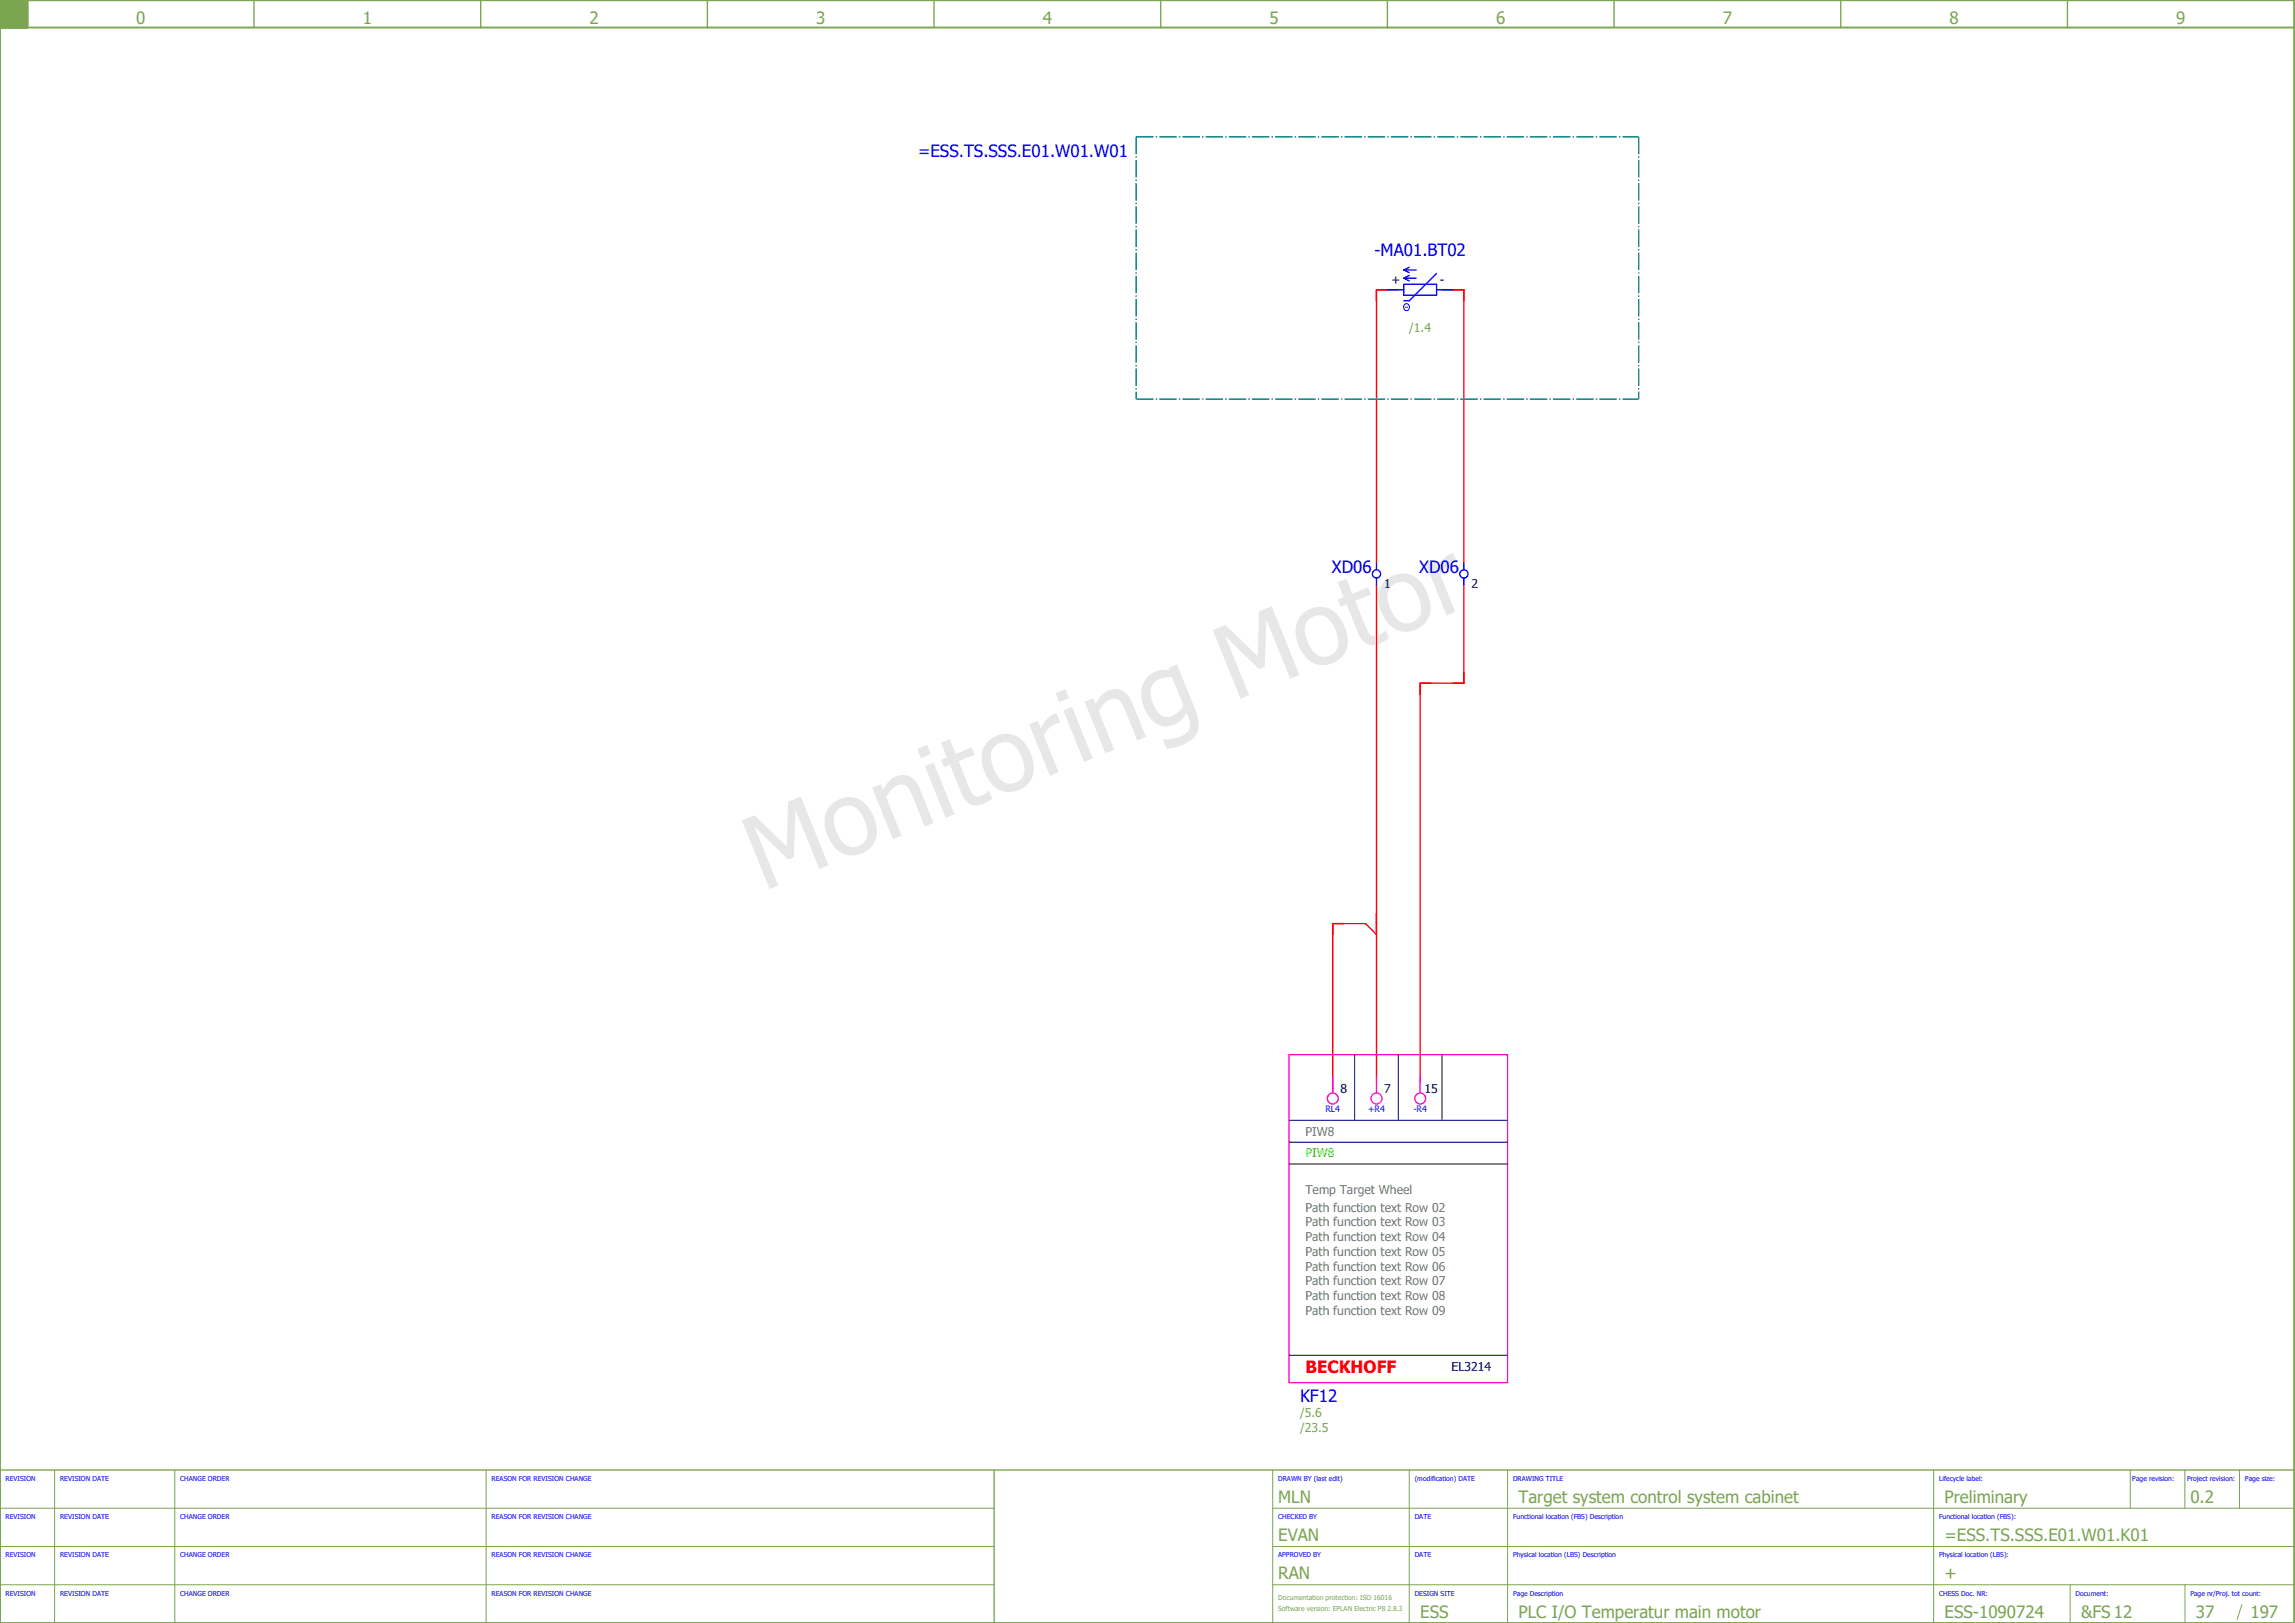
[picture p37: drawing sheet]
<svg xmlns="http://www.w3.org/2000/svg" width="420mm" height="297mm" viewBox="0 0 420 297" stroke-linecap="round" stroke-linejoin="round" font-family="sans-serif">
<defs><g id="words">
<text font-size="18.6" fill="#e7e7e7" x="139.6" y="163.2" transform="rotate(-22 139.6 163.2)">Monitoring Motor</text>
<g font-size="3.1" fill="#7ca552">
<text x="24.9" y="4.4">0</text>
<text x="66.4" y="4.4">1</text>
<text x="107.9" y="4.4">2</text>
<text x="149.4" y="4.4">3</text>
<text x="190.9" y="4.4">4</text>
<text x="232.4" y="4.4">5</text>
<text x="273.9" y="4.4">6</text>
<text x="315.4" y="4.4">7</text>
<text x="356.9" y="4.4">8</text>
<text x="398.4" y="4.4">9</text>
<text x="234" y="275">MLN</text>
<text x="278" y="275">Target system control system cabinet</text>
<text x="356" y="275">Preliminary</text>
<text x="401" y="275">0.2</text>
<text x="234" y="282">EVAN</text>
<text x="356" y="282">=ESS.TS.SSS.E01.W01.K01</text>
<text x="234" y="289">RAN</text>
<text x="356" y="289">+</text>
<text x="260" y="296">ESS</text>
<text x="278" y="296">PLC I/O Temperatur main motor</text>
<text x="356" y="296">ESS-1090724</text>
<text x="381" y="296">&amp;FS 12</text>
<text x="402" y="296">37</text>
<text x="412" y="296">197</text>
</g>
<g font-size="3.1" fill="#00f">
<text x="168.1" y="28.6">=ESS.TS.SSS.E01.W01.W01</text>
<text x="251.6" y="46.9">-MA01.BT02</text>
<text x="243.8" y="104.8">XD06</text>
<text x="259.8" y="104.8">XD06</text>
<text x="238" y="256.5">KF12</text>
</g>
<text font-size="3.1" fill="#f00" x="239" y="251.3">BECKHOFF</text>
<g font-size="2.2">
<text x="254.8" y="52">+</text>
<text x="263.6" y="52">-</text>
<text x="253.4" y="107.7">1</text>
<text x="269.4" y="107.7">2</text>
<text x="245.4" y="200">8</text>
<text x="253.4" y="200">7</text>
<text x="260.8" y="200">15</text>
<text x="265.7" y="250.9">EL3214</text>
</g>
<g font-size="2.2" fill="#7ca552">
<text x="258" y="60.8">/1.4</text>
<text x="238" y="259.4">/5.6</text>
<text x="238" y="262.1">/23.5</text>
</g>
<g font-size="2.2" fill="#767676">
<text x="239" y="207.9">PIW8</text>
<text x="239" y="221.7">Path function text Row 02</text>
<text x="239" y="218.6">Temp Target Wheel</text>
<text x="239" y="224.4">Path function text Row 03</text>
<text x="239" y="227.1">Path function text Row 04</text>
<text x="239" y="229.8">Path function text Row 05</text>
<text x="239" y="232.5">Path function text Row 06</text>
<text x="239" y="235.2">Path function text Row 07</text>
<text x="239" y="237.9">Path function text Row 08</text>
<text x="239" y="240.6">Path function text Row 09</text>
</g>
<text font-size="2.2" fill="#0f0" x="239" y="211.7">PIW8</text>
<g font-size="1.6" fill="#00f">
<text x="242.7" y="203.5">RL4</text>
<text x="250.5" y="203.5">+R4</text>
<text x="258.8" y="203.5">-R4</text>
</g>
<g font-size="1.2" fill="#00f">
<text x="1" y="271">REVISION</text>
<text x="11" y="271">REVISION DATE</text>
<text x="33" y="271">CHANGE ORDER</text>
<text x="90" y="271">REASON FOR REVISION CHANGE</text>
<text x="234" y="271">DRAWN BY (last edit)</text>
<text x="259" y="271">(modification) DATE</text>
<text x="277" y="271">DRAWING TITLE</text>
<text x="355" y="271">Lifecycle label:</text>
<text x="390.4" y="271">Page revision:</text>
<text x="400.4" y="271">Project revision:</text>
<text x="411" y="271">Page size:</text>
<text x="1" y="278">REVISION</text>
<text x="11" y="278">REVISION DATE</text>
<text x="33" y="278">CHANGE ORDER</text>
<text x="90" y="278">REASON FOR REVISION CHANGE</text>
<text x="234" y="278">CHECKED BY</text>
<text x="259" y="278">DATE</text>
<text x="277" y="278">Functional location (FBS) Description</text>
<text x="355" y="278">Functional location (FBS):</text>
<text x="1" y="285">REVISION</text>
<text x="11" y="285">REVISION DATE</text>
<text x="33" y="285">CHANGE ORDER</text>
<text x="90" y="285">REASON FOR REVISION CHANGE</text>
<text x="234" y="285">APPROVED BY</text>
<text x="259" y="285">DATE</text>
<text x="277" y="285">Physical location (LBS) Description</text>
<text x="355" y="285">Physical location (LBS):</text>
<text x="1" y="292">REVISION</text>
<text x="11" y="292">REVISION DATE</text>
<text x="33" y="292">CHANGE ORDER</text>
<text x="90" y="292">REASON FOR REVISION CHANGE</text>
<text x="259" y="292">DESIGN SITE</text>
<text x="277" y="292">Page Description</text>
<text x="355" y="292">CHESS Doc. NR:</text>
<text x="380" y="292">Document:</text>
<text x="401" y="292">Page nr/Proj. tot count:</text>
</g>
<g font-size="1.2" fill="#7ca552">
<text x="234" y="292.8">Documentation protection: ISO 16016</text>
<text x="234" y="294.8">Software version: EPLAN Electric P8 2.8.3</text>
</g>
</g></defs>
<path d="M0 5h420M0 0h420v297h-420zM5 0v5" fill="none" stroke="#7ca552" stroke-width=".35"/>
<path d="M0 5h5M46.5 0v5M88 0v5M129.5 0v5M171 0v5M212.5 0v5M254 0v5M295.5 0v5M337 0v5M378.5 0v5M182 269v28M420 269h-420v28" fill="none" stroke="#7ca552" stroke-width=".25"/>
<path d="M0 0h5v5h-5z" fill="#7ca552" stroke="#7ca552" stroke-width=".18"/>
<g fill="none" stroke="#7ca552" stroke-width=".18">
<path d="M0 276h182M10 269v28M32 269v28M89 269v28M233 276h187M233 269v28M258 269v28M276 269v28M354 269v28M390 269v7M400 269v7M410 269v7"/>
<path d="M0 283h182M0 290h182M233 283h187M233 290h187M379 290v7M400 290v7M410.4 293.6l-.8 2.8"/>
</g>
<path d="M256 53h-4v50M264 53h4v50M252 107v91M268 107v18h-8v73M252 171l-2-2h-6v29" fill="none" stroke="#f00" stroke-width=".25"/>
<g fill="none" stroke="#f0f" stroke-width=".25">
<path d="M236 193h40v60h-40zM244 197v3M252 197v3M260 197v3"/>
<circle cx="244" cy="201" r="1"/>
<circle cx="252" cy="201" r="1"/>
<circle cx="260" cy="201" r="1"/>
</g>
<path d="M248 193v12M256 193v12M264 193v12M236 205h40M236 213h40M236 209h40M236 248h40" fill="none" stroke="#000" stroke-width=".18"/>
<g fill="none" stroke="#00f" stroke-width=".25">
<path d="M254 53h3M257 52h6v2h-6zM257 49.4h2.3M257 49.4l1 .5M257 50.9h2.3M257 50.9l1 .5M258 50.4l-1 .5M258 48.9l-1 .5M263 50l-5 5h-1M263 53h3M252 103v1.3M252 105.8v1.2"/>
<path d="M268 103v1.3M268 105.8v1.2"/>
<circle cx="252" cy="105" r=".75"/>
<circle cx="268" cy="105" r=".75"/>
</g>
<g fill="none" stroke="#00f" stroke-width=".18">
<path d="M257.3 56.2h.4"/>
<circle cx="257.5" cy="56.2" r=".59"/>
</g>
<path d="M208 25h92M208 25v48M300 25v48M208 73h92" fill="none" stroke="#007f7f" stroke-width=".25" stroke-dasharray="3.2 .4 .3 .4" stroke-linecap="butt"/>
<use href="#words"/>
</svg>
